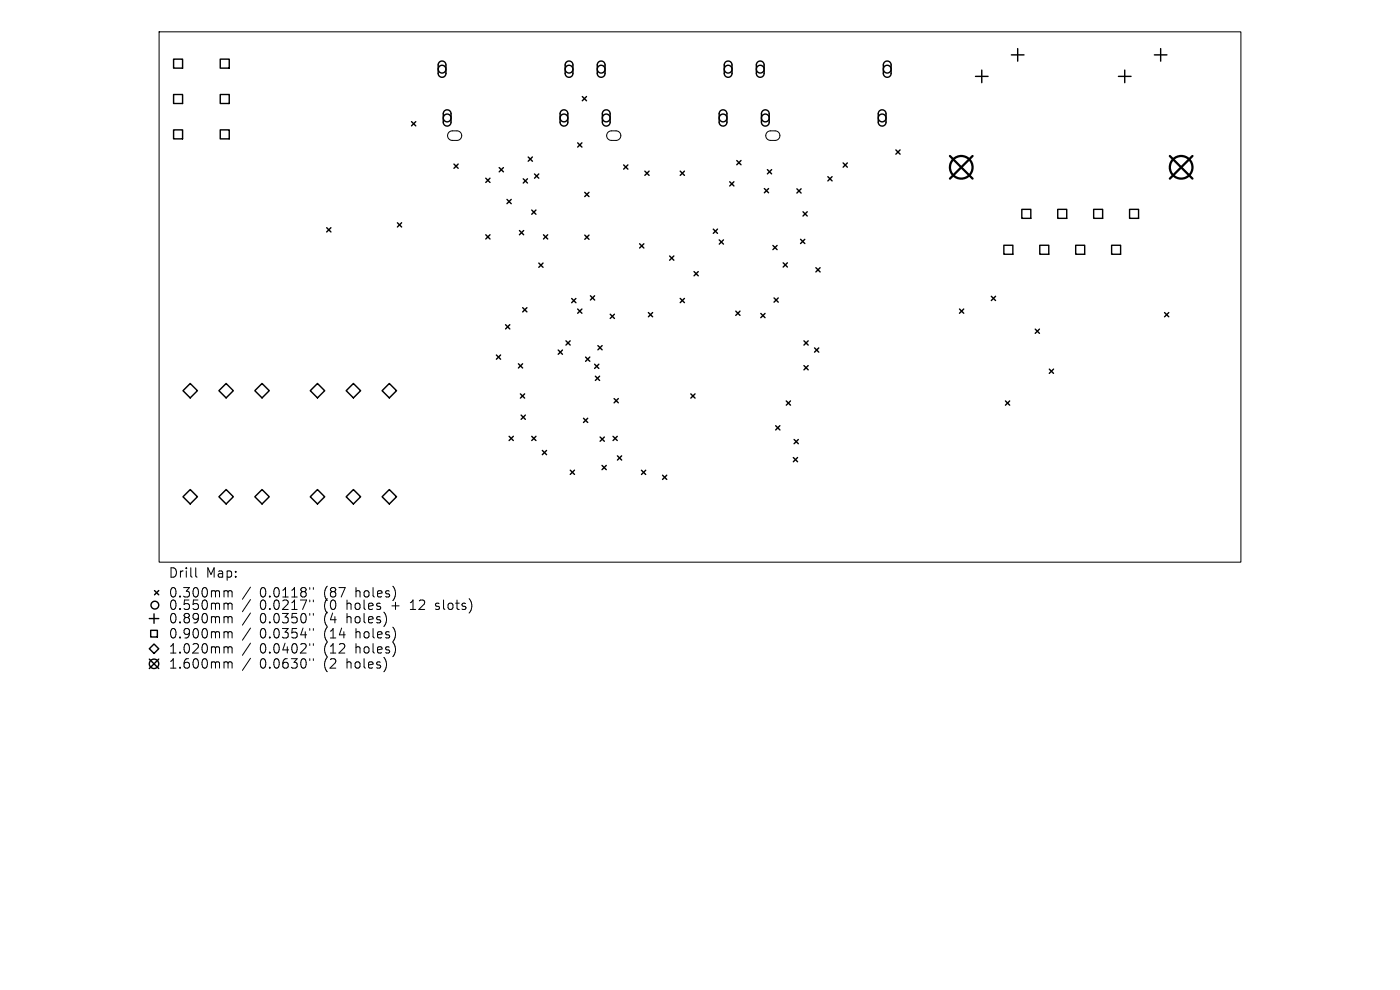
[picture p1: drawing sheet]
<svg xmlns="http://www.w3.org/2000/svg" width="297mm" height="210mm" viewBox="0 0 297 210" stroke-linecap="round" stroke-linejoin="round" font-family="sans-serif">
<defs><g id="words">
<g font-size="2.8">
<text x="35.7" y="122.8">Drill</text>
<text x="43.7" y="122.8">Map:</text>
<text x="35.7" y="127">0.300mm</text>
<text x="35.7" y="129.7">0.550mm</text>
<text x="55.1" y="127">0.0118&quot;</text>
<text x="55.1" y="129.7">0.0217&quot;</text>
<text x="68.8" y="127">(87</text>
<text x="68.8" y="129.7">(0</text>
<text x="73.8" y="129.7">holes</text>
<text x="75.7" y="127">holes)</text>
<text x="83.5" y="129.7">+</text>
<text x="87.7" y="129.7">12</text>
<text x="93.3" y="129.7">slots)</text>
<text x="35.7" y="132.5">0.890mm</text>
<text x="35.7" y="135.7">0.900mm</text>
<text x="55.1" y="132.5">0.0350&quot;</text>
<text x="55.1" y="135.7">0.0354&quot;</text>
<text x="68.8" y="132.5">(4</text>
<text x="68.8" y="135.7">(14</text>
<text x="73.8" y="132.5">holes)</text>
<text x="75.7" y="135.7">holes)</text>
<text x="35.7" y="138.9">1.020mm</text>
<text x="35.7" y="142.1">1.600mm</text>
<text x="55.1" y="138.9">0.0402&quot;</text>
<text x="55.1" y="142.1">0.0630&quot;</text>
<text x="68.8" y="138.9">(12</text>
<text x="68.8" y="142.1">(2</text>
<text x="73.8" y="142.1">holes)</text>
<text x="75.7" y="138.9">holes)</text>
</g>
</g></defs>
<g fill="none" stroke="#000" stroke-width=".21">
<path d="M33.8 6.8h229.5v112.5h-229.5zM95.2 28.1l.6-.3h1.1a1.01 1.01 0 0 1 1.1 1 1.01 1.01 0 0 1-1.1 1h-.9a1.01 1.01 0 0 1-1-.6 1.01 1.01 0 0 1 .2-1.1zM129 28.1l.5-.3h1.2a1.01 1.01 0 0 1 1 1 1.01 1.01 0 0 1-1 1h-1a1.01 1.01 0 0 1-.9-.6 1.01 1.01 0 0 1 .2-1.1zM162.7 28.1l.6-.3h1.1a1.01 1.01 0 0 1 1.1 1 1.01 1.01 0 0 1-1.1 1h-.9a1.01 1.01 0 0 1-1-.6 1.01 1.01 0 0 1 .2-1.1zM41.5 120.4v1.8l.3 .2M47.8 125.3h.3l.3 .3M47.8 127.9l.5 .1 .1 .2M47.8 130.8l.5 .1 .1 .2M47.8 134h.3l.3 .3M47.8 137.2l.5 .1 .1 .2M48.4 125.6l.3-.3 .4 .1 .1 1.2M48.4 125.6v1"/>
<path d="M48.4 128.2v1.1M48.4 131.1v1M48.4 134.3v1M48.4 137.5v1M48.4 128.2l.3-.3 .4 .1 .1 1.3M48.4 131.1l.3-.3 .4 .1 .1 1.2M48.4 134.3l.3-.3 .4 .1 .1 1.2M48.4 137.5l.3-.3 .4 .1 .1 1.2M53.1 124.5l-1.7 2.6M53.1 127.2l-1.7 2.6M53.1 130l-1.7 2.6M53.1 133.2l-1.7 2.6"/>
<path d="M53.1 136.4l-1.7 2.6M53.1 139.6l-1.7 2.6M65.7 124.6v.4M65.7 127.3v.4M65.7 130.1v.4M65.7 133.3v.4M65.7 136.5v.4M65.7 139.7v.4M66.5 124.6v.4M66.5 127.3v.4M66.5 130.1v.4M66.5 133.3v.4"/>
<path d="M66.5 136.5v.4M66.5 139.7v.4M92.4 129.2l.2 .1M92.5 128v.5M47.8 140.4h.3l.3 .3M48.4 140.7v1M48.4 140.7l.3-.3 .4 .1 .1 1.2"/>
</g>
<g fill="none" stroke="#000" stroke-width=".3">
<path d="M36.8 12.5h1.9v2h-1.9zM46.7 12.5h1.9v2h-1.9zM93.2 13.2a.83 .83 0 0 1 .9-.2 .83 .83 0 0 1 .5 .8v1.8a.83 .83 0 0 1-.8 .8 .83 .83 0 0 1-.8-.8v-1.9zM120.1 13.2a.83 .83 0 0 1 .9-.2 .83 .83 0 0 1 .5 .8v1.8a.83 .83 0 0 1-.8 .8 .83 .83 0 0 1-.8-.8v-1.9zM126.9 13.2a.83 .83 0 0 1 .9-.2 .83 .83 0 0 1 .6 .8v1.8a.82 .82 0 0 1-.9 .8 .82 .82 0 0 1-.8-.8v-1.9zM153.9 13.2a.83 .83 0 0 1 .9-.2 .83 .83 0 0 1 .5 .8v1.8a.83 .83 0 0 1-.8 .8 .83 .83 0 0 1-.9-.8v-1.9zM160.7 13.2a.83 .83 0 0 1 .9-.2 .83 .83 0 0 1 .5 .8v1.8a.83 .83 0 0 1-.8 .8 .83 .83 0 0 1-.8-.8v-1.9zM187.6 13.2a.83 .83 0 0 1 .9-.2 .83 .83 0 0 1 .5 .8v1.8a.83 .83 0 0 1-.8 .8 .83 .83 0 0 1-.8-.8v-1.9zM206.9 16.2h2.7M208.3 14.9v2.6M214.6 11.6h2.6M215.9 10.3v2.7"/>
<path d="M237.3 16.2h2.6M238.6 14.9v2.6M244.9 11.6h2.7M246.2 10.3v2.7M36.8 20h1.9v2h-1.9zM36.8 27.5h1.9v2h-1.9zM46.7 20h1.9v2h-1.9zM46.7 27.5h1.9v2h-1.9zM87.3 25.8l.9 .9M88.2 25.8l-.9 .9M94.3 23.5a.83 .83 0 0 1 .9-.1 .83 .83 0 0 1 .5 .7v1.8a.83 .83 0 0 1-.8 .8 .83 .83 0 0 1-.9-.8v-1.8zM96.3 34.8l.9 .9"/>
<path d="M97.2 34.8l-.9 .9M103.1 37.8l.9 .9M104 37.8l-.9 .9M105.9 35.6l.9 .9M106.8 35.6l-.9 .9M111 37.9l.9 .9M111.9 37.9l-.9 .9M112.1 33.3l.9 .9M113 33.3l-.9 .9M113.4 36.9l.9 .9M114.3 36.9l-.9 .9M119.1 23.5a.83 .83 0 0 1 .9-.1 .83 .83 0 0 1 .5 .7v1.8a.83 .83 0 0 1-.9 .8 .83 .83 0 0 1-.8-.8v-1.8z"/>
<path d="M122.6 30.3l.9 .9M123.5 30.3l-.9 .9M123.5 20.5l.9 .9M124.4 20.5l-.9 .9M128 23.5a.83 .83 0 0 1 .9-.1 .83 .83 0 0 1 .5 .7v1.8a.83 .83 0 0 1-.8 .8 .83 .83 0 0 1-.8-.8v-1.8zM132.3 35l.9 .9M133.2 35l-.9 .9M136.8 36.3l.9 .9M137.7 36.3l-.9 .9M144.3 36.3l.9 .9M145.2 36.3l-.9 .9M152.8 23.5a.83 .83 0 0 1 .9-.1 .83 .83 0 0 1 .5 .7v1.8a.82 .82 0 0 1-.8 .8 .82 .82 0 0 1-.8-.8v-1.8z"/>
<path d="M154.8 38.6l.9 .9M155.7 38.6l-.9 .9M156.3 34.1l.9 .9M157.2 34.1l-.9 .9M161.8 23.5a.83 .83 0 0 1 .9-.1 .83 .83 0 0 1 .5 .7v1.8a.83 .83 0 0 1-.8 .8 .83 .83 0 0 1-.9-.8v-1.8zM162.2 40l.9 .9M162.8 36l.9 .9M163.1 40l-.9 .9M163.7 36l-.9 .9M175.6 37.5l.9 .9M176.5 37.5l-.9 .9M178.9 34.6l.9 .9"/>
<path d="M179.8 34.6l-.9 .9M186.6 23.5a.83 .83 0 0 1 .9-.1 .83 .83 0 0 1 .5 .7v1.8a.82 .82 0 0 1-.9 .8 .82 .82 0 0 1-.8-.8v-1.8zM190.1 31.8l.9 .9M191 31.8l-.9 .9M69.3 48.3l.9 .9M70.2 48.3l-.9 .9M84.3 47.3l.9 .9M85.2 47.3l-.9 .9M103.1 49.8l.9 .9M104 49.8l-.9 .9M107.6 42.3l.9 .9M108.5 42.3l-.9 .9"/>
<path d="M110.2 48.9l.9 .9M111.1 48.9l-.9 .9M112.8 44.6l.9 .9M113.7 44.6l-.9 .9M114.3 55.8l.9 .9M115.2 55.8l-.9 .9M115.3 49.8l.9 .9M116.2 49.8l-.9 .9M124.1 40.8l.9 .9M124.1 49.9l.9 .9M125 40.8l-.9 .9M125 49.9l-.9 .9"/>
<path d="M135.7 51.7l.9 .9M136.6 51.7l-.9 .9M142.1 54.3l.9 .9M143 54.3l-.9 .9M147.2 57.6l.9 .9M148.1 57.6l-.9 .9M151.3 48.6l.9 .9M152.2 48.6l-.9 .9M152.6 50.9l.9 .9M153.5 50.9l-.9 .9M164 52.1l.9 .9M164.9 52.1l-.9 .9"/>
<path d="M166.1 55.7l.9 .9M167 55.7l-.9 .9M169.1 40.1l.9 .9M169.8 50.8l.9 .9M170 40.1l-.9 .9M170.3 44.9l.9 .9M170.7 50.8l-.9 .9M171.2 44.9l-.9 .9M173.1 56.8l.9 .9M174 56.8l-.9 .9M213 52h1.9v1.9h-1.9zM216.8 44.4h1.9v1.9h-1.9z"/>
<path d="M220.6 52h1.9v1.9h-1.9zM224.4 44.4h1.9v1.9h-1.9zM228.2 52h1.9v1.9h-1.9zM232 44.4h1.9v1.9h-1.9zM235.8 52h1.9v1.9h-1.9zM239.6 44.4h1.9v1.9h-1.9zM105.3 75.3l.9 .9M106.2 75.3l-.9 .9M107.3 68.9l.9 .9M108.2 68.9l-.9 .9M110 77.2l.9 .9M110.9 77.2l-.9 .9"/>
<path d="M110.9 65.3l.9 .9M111.8 65.3l-.9 .9M118.4 74.3l.9 .9M119.3 74.3l-.9 .9M120.1 72.3l.9 .9M121 72.3l-.9 .9M121.3 63.3l.9 .9M122.2 63.3l-.9 .9M122.6 65.6l.9 .9M123.5 65.6l-.9 .9M124.2 75.7l.9 .9M125.1 75.7l-.9 .9"/>
<path d="M125.3 62.7l.9 .9M126.1 77.3l.9 .9M126.2 62.7l-.9 .9M126.3 79.8l.9 .9M126.8 73.3l.9 .9M127 77.3l-.9 .9M127.2 79.8l-.9 .9M127.7 73.3l-.9 .9M129.5 66.7l.9 .9M130.4 66.7l-.9 .9M137.6 66.3l.9 .9M138.5 66.3l-.9 .9"/>
<path d="M144.3 63.3l.9 .9M145.2 63.3l-.9 .9M156.1 66l.9 .9M157 66l-.9 .9M161.4 66.5l.9 .9M162.3 66.5l-.9 .9M164.2 63.2l.9 .9M165.1 63.2l-.9 .9M170.6 72.3l.9 .9M170.6 77.6l.9 .9M171.5 72.3l-.9 .9M171.5 77.6l-.9 .9"/>
<path d="M172.8 73.8l.9 .9M173.7 73.8l-.9 .9M203.6 65.6l.9 .9M204.5 65.6l-.9 .9M210.3 62.9l.9 .9M211.2 62.9l-.9 .9M219.6 69.8l.9 .9M220.5 69.8l-.9 .9M222.6 78.3l.9 .9M223.5 78.3l-.9 .9M247.1 66.3l.9 .9M248 66.3l-.9 .9"/>
<path d="M108 92.6l.9 .9M108.9 92.6l-.9 .9M110.4 83.6l.9 .9M110.6 88.1l.9 .9M111.3 83.6l-.9 .9M111.5 88.1l-.9 .9M112.8 92.6l.9 .9M113.7 92.6l-.9 .9M115.1 95.6l.9 .9M116 95.6l-.9 .9M121 99.7l.9 .9M121.9 99.7l-.9 .9"/>
<path d="M123.8 88.7l.9 .9M124.7 88.7l-.9 .9M127.3 92.7l.9 .9M127.7 98.7l.9 .9M128.2 92.7l-.9 .9M128.6 98.7l-.9 .9M130.1 92.6l.9 .9M130.3 84.5l.9 .9M131 92.6l-.9 .9M131 96.7l.9 .9M131.2 84.5l-.9 .9M131.9 96.7l-.9 .9"/>
<path d="M136.1 99.8l.9 .9M137 99.8l-.9 .9M146.6 83.6l.9 .9M147.5 83.6l-.9 .9M164.6 90.3l.9 .9M165.5 90.3l-.9 .9M166.8 85.1l.9 .9M167.7 85.1l-.9 .9M168.3 97.1l.9 .9M168.5 93.2l.9 .9M169.2 97.1l-.9 .9M169.4 93.2l-.9 .9"/>
<path d="M213.3 85.1l.9 .9M214.2 85.1l-.9 .9M140.6 100.8l.9 .9M141.5 100.8l-.9 .9M31.7 137.6l1-1 1 1-1 1zM31.7 131.2h2M31.7 139.8l2 2M32 133.7h1.4v1.4h-1.4zM32.7 130.2v2M32.8 125.3l.9 .9M33.7 125.3l-.9 .9M33.7 139.8l-2 2"/>
<circle cx="93.8" cy="14.7" r=".82"/>
<circle cx="120.7" cy="14.7" r=".82"/>
<circle cx="127.5" cy="14.7" r=".82"/>
<circle cx="154.5" cy="14.7" r=".82"/>
<circle cx="161.3" cy="14.7" r=".82"/>
<circle cx="188.2" cy="14.7" r=".82"/>
<circle cx="94.9" cy="25" r=".82"/>
<circle cx="119.6" cy="25" r=".82"/>
<circle cx="128.6" cy="25" r=".82"/>
<circle cx="153.4" cy="25" r=".82"/>
<circle cx="162.4" cy="25" r=".82"/>
<circle cx="187.1" cy="25" r=".82"/>
<circle cx="32.9" cy="128.4" r=".82"/>
<circle cx="32.7" cy="140.8" r="1"/>
</g>
<path d="M40.4 81.3l1.5 1.6-1.5 1.5-1.6-1.5zM48 81.3l1.5 1.6-1.5 1.5-1.6-1.5zM55.6 81.3l1.5 1.6-1.5 1.5-1.5-1.5zM65.8 82.9l1.6-1.6 1.5 1.6-1.5 1.5zM73.4 82.9l1.6-1.6 1.5 1.6-1.5 1.5zM81.1 82.9l1.5-1.6 1.5 1.6-1.5 1.5zM40.4 103.8l1.5 1.6-1.5 1.5-1.6-1.5zM48 103.8l1.5 1.6-1.5 1.5-1.6-1.5zM55.6 103.8l1.5 1.6-1.5 1.5-1.5-1.5zM65.8 105.4l1.6-1.6 1.5 1.6-1.5 1.5zM73.4 105.4l1.6-1.6 1.5 1.6-1.5 1.5zM82.6 103.8l1.5 1.6-1.5 1.5-1.5-1.5z" fill="none" stroke="#000" stroke-width=".31"/>
<g fill="none" stroke="#000" stroke-width=".48">
<path d="M201.5 33.1l4.8 4.8M206.3 33.1l-4.8 4.8M248.2 33.1l4.8 4.8M253 33.1l-4.8 4.8"/>
<circle cx="203.9" cy="35.5" r="2.4"/>
<circle cx="250.6" cy="35.5" r="2.4"/>
</g>
<use href="#words"/>
</svg>
